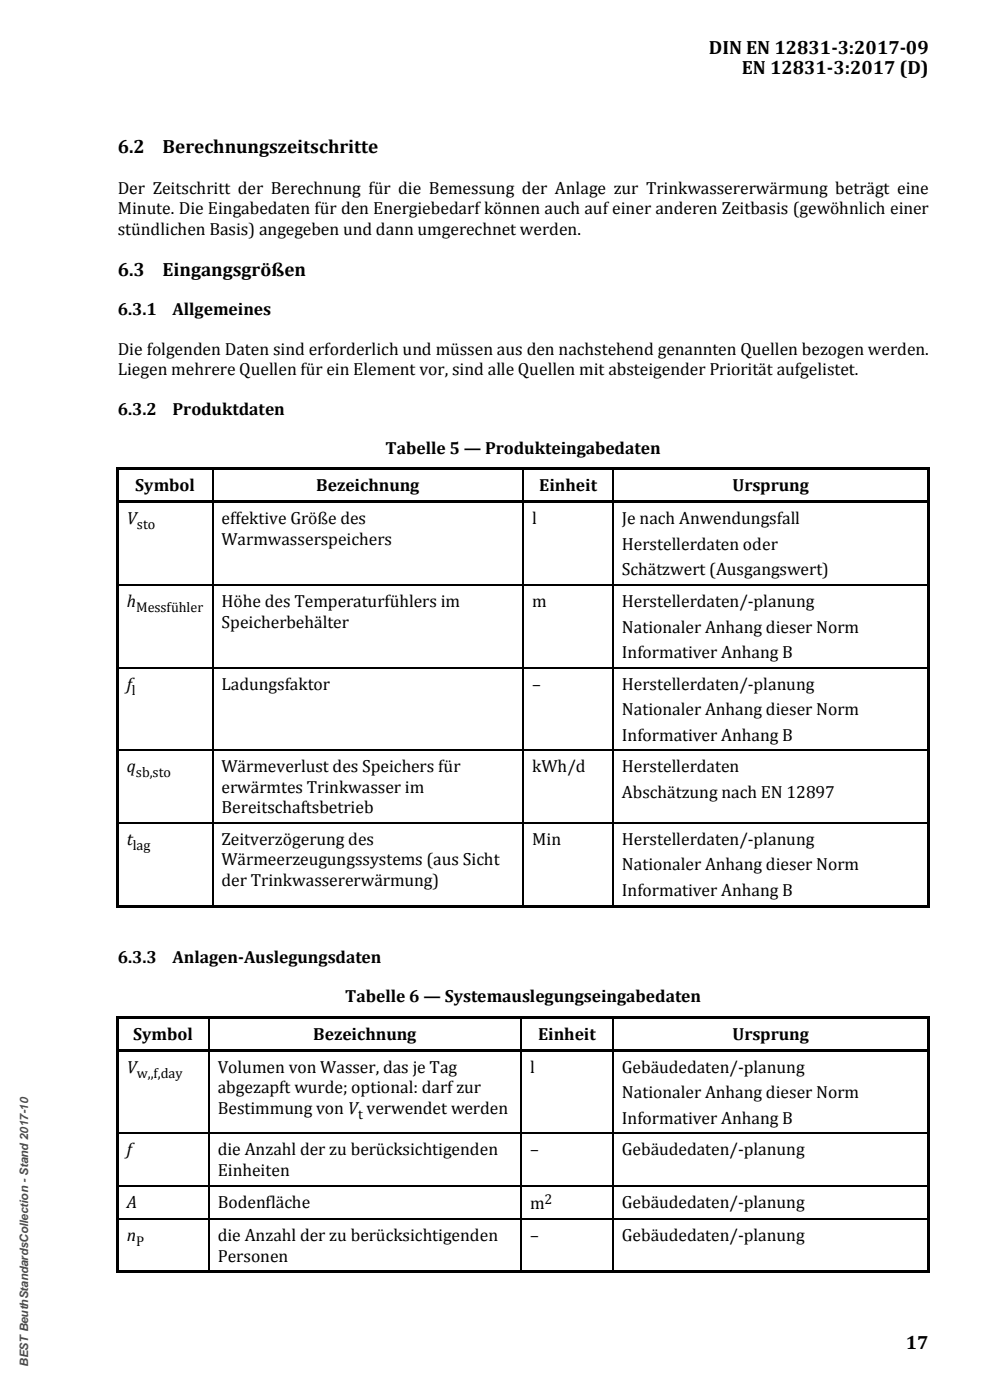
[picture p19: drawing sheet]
<svg xmlns="http://www.w3.org/2000/svg" width="210mm" height="297mm" viewBox="0 0 210 297" stroke-linecap="round" stroke-linejoin="round" font-family="sans-serif">
<defs><g id="words">
<g font-size="4.1">
<text x="150.4" y="11.5">DIN EN 12831-3:2017-09</text>
<text x="157.4" y="15.6">EN 12831-3:2017 (D)</text>
<text x="25" y="32.6">6.2</text>
<text x="34.5" y="32.6">Berechnungszeitschritte</text>
<text x="25" y="58.5">6.3</text>
<text x="34.5" y="58.5">Eingangsgrößen</text>
<text x="192.2" y="286.2">17</text>
</g>
<g font-size="3.7">
<text x="25" y="41.1">Der Zeitschritt der Berechnung für die Bemessung der Anlage zur Trinkwassererwärmung beträgt eine</text>
<text x="25" y="45.5">Minute. Die Eingabedaten für den Energiebedarf können auch auf einer anderen Zeitbasis (gewöhnlich einer</text>
<text x="25" y="49.8">stündlichen Basis) angegeben und dann umgerechnet werden.</text>
<text x="25" y="66.8">6.3.1</text>
<text x="36.6" y="66.8">Allgemeines</text>
<text x="25" y="75.3">Die folgenden Daten sind erforderlich und müssen aus den nachstehend genannten Quellen bezogen werden.</text>
<text x="25" y="79.6">Liegen mehrere Quellen für ein Element vor, sind alle Quellen mit absteigender Priorität aufgelistet.</text>
<text x="25" y="88">6.3.2</text>
<text x="36.6" y="88">Produktdaten</text>
<text x="81.8" y="96.3">Tabelle 5 — Produkteingabedaten</text>
<text x="28.7" y="104.3">Symbol</text>
<text x="67.1" y="104.3">Bezeichnung</text>
<text x="114.4" y="104.3">Einheit</text>
<text x="155.4" y="104.3">Ursprung</text>
<text x="26.9" y="111.3">V</text>
<text x="47" y="111.3">effektive Größe des</text>
<text x="112.9" y="111.3">l</text>
<text x="131.9" y="111.3">Je nach Anwendungsfall</text>
<text x="47" y="115.6">Warmwasserspeichers</text>
<text x="131.9" y="116.7">Herstellerdaten oder</text>
<text x="131.9" y="122">Schätzwert (Ausgangswert)</text>
<text x="26.9" y="128.8">h</text>
<text x="47" y="128.8">Höhe des Temperaturfühlers im</text>
<text x="112.9" y="128.8">m</text>
<text x="131.9" y="128.8">Herstellerdaten/-planung</text>
<text x="47" y="133.1">Speicherbehälter</text>
<text x="131.9" y="134.2">Nationaler Anhang dieser Norm</text>
<text x="131.9" y="139.6">Informativer Anhang B</text>
<text x="26.9" y="146.3">f</text>
<text x="47" y="146.3">Ladungsfaktor</text>
<text x="112.9" y="146.3">–</text>
<text x="131.9" y="146.3">Herstellerdaten/-planung</text>
<text x="131.9" y="151.7">Nationaler Anhang dieser Norm</text>
<text x="131.9" y="157.1">Informativer Anhang B</text>
<text x="26.9" y="163.8">q</text>
<text x="47" y="163.8">Wärmeverlust des Speichers für</text>
<text x="112.9" y="163.8">kWh/d</text>
<text x="131.9" y="163.8">Herstellerdaten</text>
<text x="47" y="168.2">erwärmtes Trinkwasser im</text>
<text x="47" y="172.5">Bereitschaftsbetrieb</text>
<text x="131.9" y="169.2">Abschätzung nach EN 12897</text>
<text x="26.9" y="179.2">t</text>
<text x="47" y="179.2">Zeitverzögerung des</text>
<text x="112.9" y="179.2">Min</text>
<text x="131.9" y="179.2">Herstellerdaten/-planung</text>
<text x="47" y="183.6">Wärmeerzeugungssystems (aus Sicht</text>
<text x="131.9" y="184.7">Nationaler Anhang dieser Norm</text>
<text x="47" y="187.9">der Trinkwassererwärmung)</text>
<text x="131.9" y="190">Informativer Anhang B</text>
<text x="25" y="204.3">6.3.3</text>
<text x="36.6" y="204.3">Anlagen-Auslegungsdaten</text>
<text x="73.2" y="212.6">Tabelle 6 — Systemauslegungseingabedaten</text>
<text x="28.3" y="220.6">Symbol</text>
<text x="66.5" y="220.6">Bezeichnung</text>
<text x="114.1" y="220.6">Einheit</text>
<text x="155.4" y="220.6">Ursprung</text>
<text x="26.9" y="227.6">V</text>
<text x="46.2" y="227.6">Volumen von Wasser, das je Tag</text>
<text x="112.4" y="227.6">l</text>
<text x="131.9" y="227.6">Gebäudedaten/-planung</text>
<text x="46.2" y="231.9">abgezapft wurde; optional: darf zur</text>
<text x="131.9" y="233">Nationaler Anhang dieser Norm</text>
<text x="46.2" y="236.3">Bestimmung von V verwendet werden</text>
<text x="131.9" y="238.4">Informativer Anhang B</text>
<text x="26.9" y="245.1">f</text>
<text x="46.2" y="245.1">die Anzahl der zu berücksichtigenden</text>
<text x="112.4" y="245.1">–</text>
<text x="131.9" y="245.1">Gebäudedaten/-planung</text>
<text x="46.2" y="249.5">Einheiten</text>
<text x="26.9" y="256.2">A</text>
<text x="46.2" y="256.2">Bodenfläche</text>
<text x="112.4" y="256.6">m</text>
<text x="131.9" y="256.2">Gebäudedaten/-planung</text>
<text x="26.9" y="263.3">n</text>
<text x="46.2" y="263.3">die Anzahl der zu berücksichtigenden</text>
<text x="112.4" y="263.3">–</text>
<text x="131.9" y="263.3">Gebäudedaten/-planung</text>
<text x="46.2" y="267.6">Personen</text>
</g>
<g font-size="3">
<text x="29" y="112.3">sto</text>
<text x="28.9" y="129.8">Messfühler</text>
<text x="28" y="147.4">l</text>
<text x="28.8" y="164.9">sb,sto</text>
<text x="28.2" y="180.3">lag</text>
<text x="29" y="228.6">w,,f,day</text>
<text x="75.9" y="237.4">t</text>
<text x="115.5" y="255.5">2</text>
<text x="28.9" y="264.4">P</text>
</g>
<text font-size="2.5" fill="#4d4d4d" x="6" y="290" transform="rotate(-90 6 290)">BEST BeuthStandardsCollection - Stand 2017-10</text>
</g></defs>
<g fill="#000">
<path d="M24.7 99.2h.5v.6h-.5z" fill-rule="evenodd"/>
<path d="M24.7 99.2h.5v.5h-.5z" fill-rule="evenodd"/>
<path d="M25.2 99.2h19.8v.5h-19.8z" fill-rule="evenodd"/>
<path d="M45 99.2h.5v.5h-.5z" fill-rule="evenodd"/>
<path d="M45.5 99.2h65.4v.5h-65.4z" fill-rule="evenodd"/>
<path d="M110.9 99.2h.5v.5h-.5z" fill-rule="evenodd"/>
<path d="M111.4 99.2h18.5v.5h-18.5z" fill-rule="evenodd"/>
<path d="M129.9 99.2h.5v.5h-.5z" fill-rule="evenodd"/>
<path d="M130.4 99.2h66.3v.5h-66.3z" fill-rule="evenodd"/>
<path d="M196.7 99.2h.5v.6h-.5z" fill-rule="evenodd"/>
<path d="M196.7 99.2h.5v.5h-.5z" fill-rule="evenodd"/>
<path d="M24.7 99.8h.5v6.4h-.5z" fill-rule="evenodd"/>
<path d="M24.7 106.2h.5v.6h-.5z" fill-rule="evenodd"/>
<path d="M25.2 106.2h19.8v.5h-19.8z" fill-rule="evenodd"/>
<path d="M45 106.2h.5v.5h-.5z" fill-rule="evenodd"/>
<path d="M45.5 106.2h65.4v.5h-65.4z" fill-rule="evenodd"/>
<path d="M110.9 106.2h.5v.5h-.5z" fill-rule="evenodd"/>
<path d="M111.4 106.2h18.5v.5h-18.5z" fill-rule="evenodd"/>
<path d="M129.9 106.2h.5v.5h-.5z" fill-rule="evenodd"/>
<path d="M130.4 106.2h66.3v.5h-66.3z" fill-rule="evenodd"/>
<path d="M196.7 99.8h.5v6.4h-.5z" fill-rule="evenodd"/>
<path d="M196.7 106.2h.5v.6h-.5z" fill-rule="evenodd"/>
<path d="M24.7 106.8h.5v17.2h-.5z" fill-rule="evenodd"/>
<path d="M196.7 106.8h.5v17.2h-.5z" fill-rule="evenodd"/>
<path d="M24.7 124.2h.5v17.3h-.5z" fill-rule="evenodd"/>
<path d="M24.7 141.8h.5v17.2h-.5z" fill-rule="evenodd"/>
<path d="M196.7 124.2h.5v17.3h-.5z" fill-rule="evenodd"/>
<path d="M196.7 141.8h.5v17.2h-.5z" fill-rule="evenodd"/>
<path d="M24.7 159.3h.5v15.2h-.5z" fill-rule="evenodd"/>
<path d="M196.7 159.3h.5v15.2h-.5z" fill-rule="evenodd"/>
<path d="M24.7 174.7h.5v17.3h-.5z" fill-rule="evenodd"/>
<path d="M24.7 192h.5v.5h-.5z" fill-rule="evenodd"/>
<path d="M24.7 192h.5v.5h-.5z" fill-rule="evenodd"/>
<path d="M25.2 192h19.8v.5h-19.8z" fill-rule="evenodd"/>
<path d="M45 192h.5v.5h-.5z" fill-rule="evenodd"/>
<path d="M45.5 192h65.4v.5h-65.4z" fill-rule="evenodd"/>
<path d="M110.9 192h.5v.5h-.5z" fill-rule="evenodd"/>
<path d="M111.4 192h18.5v.5h-18.5z" fill-rule="evenodd"/>
<path d="M129.9 192h.5v.5h-.5z" fill-rule="evenodd"/>
<path d="M130.4 192h66.3v.5h-66.3z" fill-rule="evenodd"/>
<path d="M196.7 174.7h.5v17.3h-.5z" fill-rule="evenodd"/>
<path d="M196.7 192h.5v.5h-.5z" fill-rule="evenodd"/>
<path d="M196.7 192h.5v.5h-.5z" fill-rule="evenodd"/>
<path d="M24.7 215.6h.5v.5h-.5z" fill-rule="evenodd"/>
<path d="M24.7 215.6h.5v.5h-.5z" fill-rule="evenodd"/>
<path d="M25.2 215.6h18.9v.5h-18.9z" fill-rule="evenodd"/>
<path d="M44.1 215.6h.5v.5h-.5z" fill-rule="evenodd"/>
<path d="M44.6 215.6h65.8v.5h-65.8z" fill-rule="evenodd"/>
<path d="M110.4 215.6h.5v.5h-.5z" fill-rule="evenodd"/>
<path d="M110.9 215.6h19v.5h-19z" fill-rule="evenodd"/>
<path d="M129.9 215.6h.5v.5h-.5z" fill-rule="evenodd"/>
<path d="M130.4 215.6h66.3v.5h-66.3z" fill-rule="evenodd"/>
<path d="M196.7 215.6h.5v.5h-.5z" fill-rule="evenodd"/>
<path d="M196.7 215.6h.5v.5h-.5z" fill-rule="evenodd"/>
<path d="M24.7 216.1h.5v6.4h-.5z" fill-rule="evenodd"/>
<path d="M24.7 222.5h.5v.6h-.5z" fill-rule="evenodd"/>
<path d="M25.2 222.5h18.9v.6h-18.9z" fill-rule="evenodd"/>
<path d="M44.1 222.5h.5v.6h-.5z" fill-rule="evenodd"/>
<path d="M44.6 222.5h65.8v.6h-65.8z" fill-rule="evenodd"/>
<path d="M110.4 222.5h.5v.6h-.5z" fill-rule="evenodd"/>
<path d="M110.9 222.5h19v.6h-19z" fill-rule="evenodd"/>
<path d="M129.9 222.5h.5v.6h-.5z" fill-rule="evenodd"/>
<path d="M130.4 222.5h66.3v.6h-66.3z" fill-rule="evenodd"/>
<path d="M196.7 216.1h.5v6.4h-.5z" fill-rule="evenodd"/>
<path d="M196.7 222.5h.5v.6h-.5z" fill-rule="evenodd"/>
<path d="M24.7 223.1h.5v17.2h-.5z" fill-rule="evenodd"/>
<path d="M24.7 240.6h.5v10.8h-.5z" fill-rule="evenodd"/>
<path d="M24.7 251.7h.5v6.8h-.5z" fill-rule="evenodd"/>
<path d="M196.7 223.1h.5v17.2h-.5z" fill-rule="evenodd"/>
<path d="M196.7 240.6h.5v10.8h-.5z" fill-rule="evenodd"/>
<path d="M196.7 251.7h.5v6.8h-.5z" fill-rule="evenodd"/>
<path d="M24.7 258.8h.5v10.8h-.5z" fill-rule="evenodd"/>
<path d="M24.7 269.6h.5v.5h-.5z" fill-rule="evenodd"/>
<path d="M24.7 269.6h.5v.5h-.5z" fill-rule="evenodd"/>
<path d="M25.2 269.6h18.9v.5h-18.9z" fill-rule="evenodd"/>
<path d="M44.1 269.6h.5v.5h-.5z" fill-rule="evenodd"/>
<path d="M44.6 269.6h65.8v.5h-65.8z" fill-rule="evenodd"/>
<path d="M110.4 269.6h.5v.5h-.5z" fill-rule="evenodd"/>
<path d="M110.9 269.6h19v.5h-19z" fill-rule="evenodd"/>
<path d="M129.9 269.6h.5v.5h-.5z" fill-rule="evenodd"/>
<path d="M130.4 269.6h66.3v.5h-66.3z" fill-rule="evenodd"/>
<path d="M196.7 258.8h.5v10.8h-.5z" fill-rule="evenodd"/>
<path d="M196.7 269.6h.5v.5h-.5z" fill-rule="evenodd"/>
<path d="M196.7 269.6h.5v.5h-.5z" fill-rule="evenodd"/>
</g>
<g fill="#000">
<path d="M45 99.7l.2 .1zM110.9 99.7l.2 .1zM129.9 99.7l.2 .1zM45 106.7l.2 .1zM110.9 106.7l.2 .1zM129.9 106.7l.2 .1zM24.7 124h.5v.2h-.5zM45 124h.2v.2h-.2zM110.9 124h.2v.2h-.2zM129.9 124h.2v.2h-.2zM196.7 124h.5v.2h-.5zM24.7 141.5h.5v.3h-.5z"/>
<path d="M24.7 159h.5v.3h-.5zM45 141.5h.2v.3h-.2zM45 159h.2v.3h-.2zM110.9 141.5h.2v.3h-.2zM110.9 159h.2v.3h-.2zM129.9 141.5h.2v.3h-.2zM129.9 159h.2v.3h-.2zM196.7 141.5h.5v.3h-.5zM196.7 159h.5v.3h-.5zM24.7 174.5h.5v.2h-.5zM45 174.5h.2v.2h-.2zM110.9 174.5h.2v.2h-.2z"/>
<path d="M129.9 174.5h.2v.2h-.2zM196.7 174.5h.5v.2h-.5zM44.1 216.1h.3zM110.4 216.1h.2zM129.9 216.1h.2zM44.1 223.1h.3zM110.4 223.1h.2zM129.9 223.1h.2zM24.7 240.3h.5v.3h-.5zM24.7 251.4h.5v.3h-.5zM24.7 258.5h.5v.3h-.5zM44.1 240.3h.3v.3h-.3z"/>
<path d="M44.1 251.4h.3v.3h-.3zM44.1 258.5h.3v.3h-.3zM110.4 240.3h.2v.3h-.2zM110.4 251.4h.2v.3h-.2zM110.4 258.5h.2v.3h-.2zM129.9 240.3h.2v.3h-.2zM129.9 251.4h.2v.3h-.2zM129.9 258.5h.2v.3h-.2zM196.7 240.3h.5v.3h-.5zM196.7 251.4h.5v.3h-.5zM196.7 258.5h.5v.3h-.5z"/>
</g>
<g fill="none" stroke="#000" stroke-width=".25">
<path d="M45.1 99.8v6.4M111 99.8v6.4M130 99.8v6.4M45.1 106.8v17.2M111 106.8v17.2M130 106.8v17.2M25.2 124.1h19.8M45.1 124.2v17.3M45.2 124.1h65.7M111 124.2v17.3M111.1 124.1h18.8M130 124.2v17.3"/>
<path d="M130.1 124.1h66.6M25.2 141.6h19.8M25.2 159.2h19.8M45.1 141.8v17.2M45.1 159.3v15.2M45.2 141.6h65.7M45.2 159.2h65.7M111 141.8v17.2M111 159.3v15.2M111.1 141.6h18.8M111.1 159.2h18.8M130 141.8v17.2"/>
<path d="M130 159.3v15.2M130.1 141.6h66.6M130.1 159.2h66.6M25.2 174.6h19.8M45.1 174.7v17.3M45.2 174.6h65.7M111 174.7v17.3M111.1 174.6h18.8M130 174.7v17.3M130.1 174.6h66.6M44.2 216.1v6.4M110.5 216.1v6.4"/>
<path d="M130 216.1v6.4M44.2 223.1v17.2M110.5 223.1v17.2M130 223.1v17.2M25.2 240.5h18.9M25.2 251.5h18.9M25.2 258.7h18.9M44.2 240.6v10.8M44.2 251.7v6.8M44.2 258.8v10.8M44.4 240.5h66M44.4 251.5h66"/>
<path d="M44.4 258.7h66M110.5 240.6v10.8M110.5 251.7v6.8M110.5 258.8v10.8M110.6 240.5h19.3M110.6 251.5h19.3M110.6 258.7h19.3M130 240.6v10.8M130 251.7v6.8M130 258.8v10.8M130.1 240.5h66.6M130.1 251.5h66.6"/>
<path d="M130.1 258.7h66.6"/>
</g>
<use href="#words"/>
</svg>
